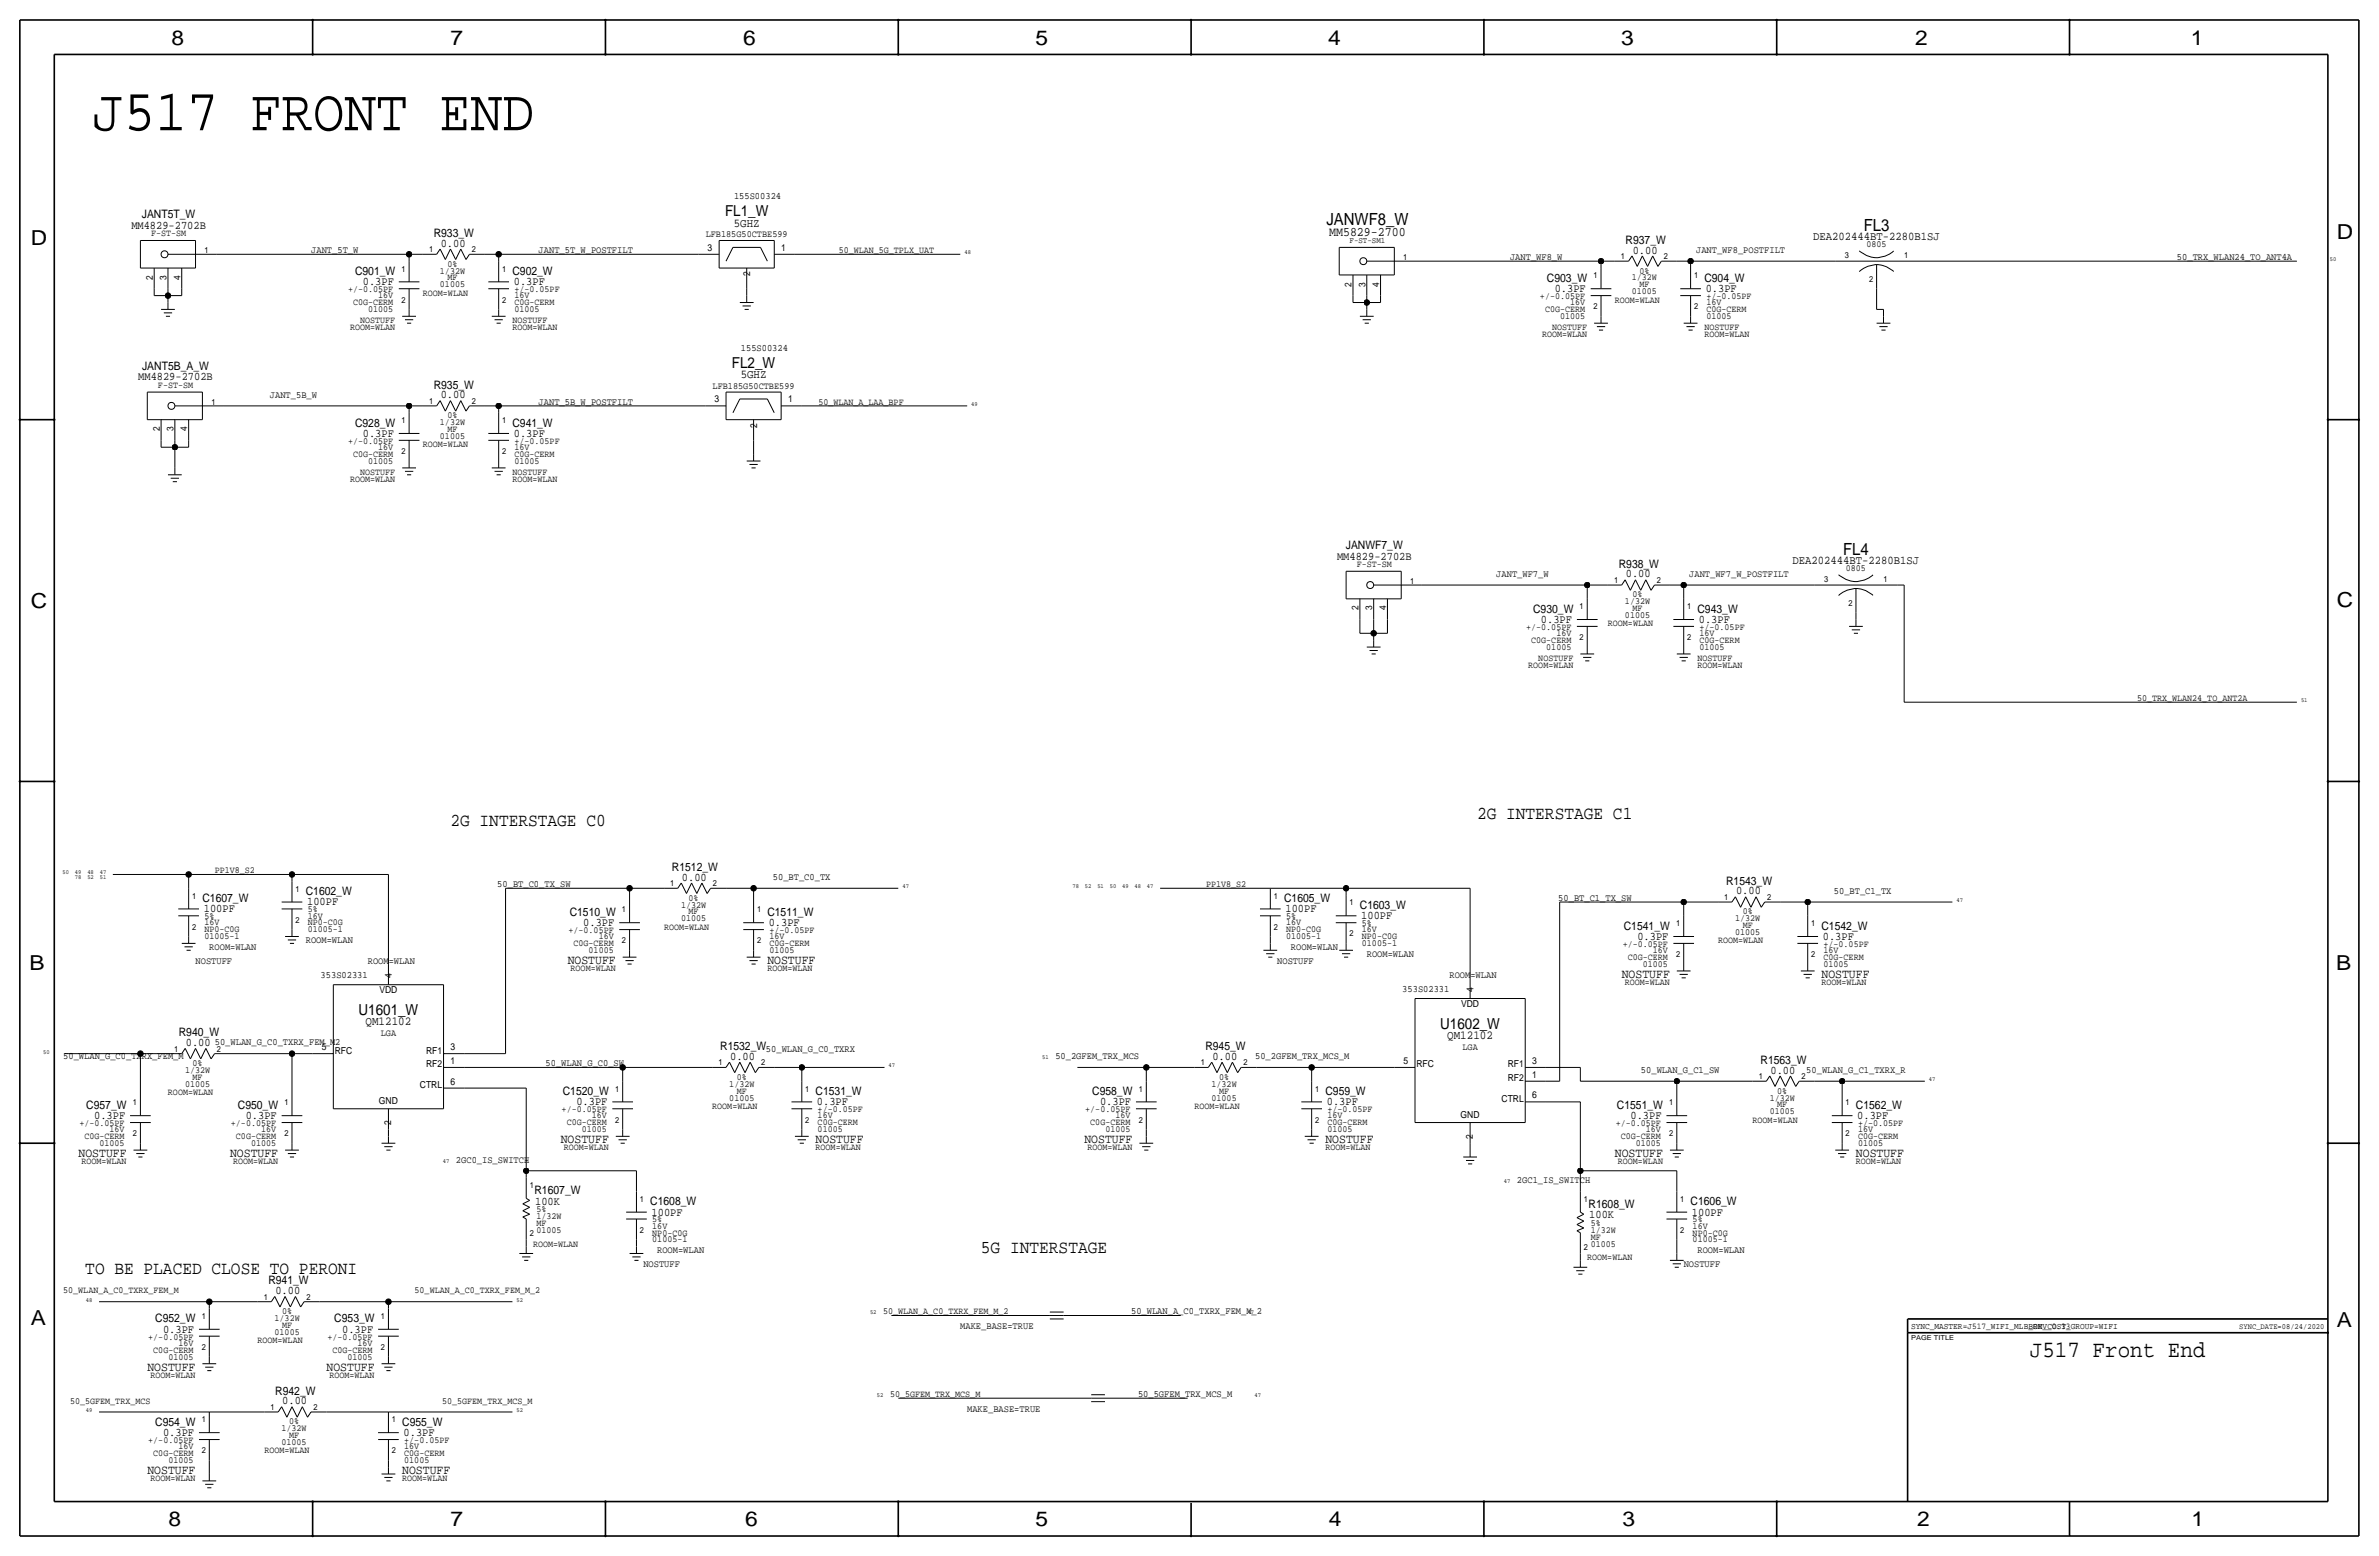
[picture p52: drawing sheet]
<svg xmlns="http://www.w3.org/2000/svg" width="877mm" height="574mm" viewBox="0 0 877 574" stroke-linecap="round" stroke-linejoin="round" font-family="sans-serif">
<defs><g id="words">
<text font-size="21.7" x="34" y="48">J517 FRONT END</text>
<text font-size="8.6" x="748.4" y="500.1">J517 Front End</text>
<g font-size="7.6">
<text x="63.2" y="16.5">8</text>
<text x="166.1" y="16.5">7</text>
<text x="274" y="16.5">6</text>
<text x="381.7" y="16.5">5</text>
<text x="489.7" y="16.5">4</text>
<text x="597.6" y="16.5">3</text>
<text x="706.1" y="16.5">2</text>
<text x="807.7" y="16.5">1</text>
<text x="861.5" y="88.1">D</text>
<text x="11.4" y="90.4">D</text>
<text x="11.4" y="224.3">C</text>
<text x="861.5" y="223.8">C</text>
<text x="10.9" y="357.6">B</text>
<text x="861.3" y="357.4">B</text>
<text x="11.4" y="488.4">A</text>
<text x="861.5" y="489.2">A</text>
<text x="62.2" y="562.6">8</text>
<text x="166.1" y="562.6">7</text>
<text x="274.8" y="562.6">6</text>
<text x="381.7" y="562.6">5</text>
<text x="489.9" y="562.6">4</text>
<text x="598.1" y="562.6">3</text>
<text x="706.8" y="562.6">2</text>
<text x="807.9" y="562.6">1</text>
</g>
<g font-size="6.7">
<text x="166.1" y="304.5">2G INTERSTAGE C0</text>
<text x="544.5" y="302">2G INTERSTAGE C1</text>
<text x="361.6" y="462">5G INTERSTAGE</text>
<text x="31.4" y="469.6">TO BE PLACED CLOSE TO PERONI</text>
</g>
<g font-size="6.2">
<text x="489" y="83.1">JANWF8_W</text>
<text x="687.1" y="85.1">FL3</text>
<text x="679.5" y="204.5">FL4</text>
</g>
<g font-size="5.6">
<text x="267.3" y="79.8">FL1_W</text>
<text x="269.8" y="135.6">FL2_W</text>
<text x="132.2" y="374.1">U1601_W</text>
<text x="531" y="379.2">U1602_W</text>
</g>
<text font-size="4.8" x="490" y="86.9">MM5829-2700</text>
<g font-size="4.7">
<text x="209.3" y="355.3">NOSTUFF</text>
<text x="282.9" y="355.3">NOSTUFF</text>
<text x="597.9" y="360.4">NOSTUFF</text>
<text x="671.5" y="360.4">NOSTUFF</text>
<text x="206.7" y="421.4">NOSTUFF</text>
<text x="300.7" y="421.4">NOSTUFF</text>
<text x="399.8" y="421.4">NOSTUFF</text>
<text x="488.6" y="421.4">NOSTUFF</text>
<text x="28.9" y="426.5">NOSTUFF</text>
<text x="84.8" y="426.5">NOSTUFF</text>
<text x="595.4" y="426.5">NOSTUFF</text>
<text x="684.2" y="426.5">NOSTUFF</text>
<text x="54.3" y="505.2">NOSTUFF</text>
<text x="120.4" y="505.2">NOSTUFF</text>
<text x="54.3" y="543.3">NOSTUFF</text>
<text x="148.3" y="543.3">NOSTUFF</text>
</g>
<g font-size="4.5">
<text x="134.8" y="378">QM12102</text>
<text x="533.5" y="383">QM12102</text>
</g>
<g font-size="4.4">
<text x="270.5" y="83.6">5GHZ</text>
<text x="668.5" y="88.6">DEA202444BT-2280B1SJ</text>
<text x="273.1" y="139.4">5GHZ</text>
<text x="660.9" y="208">DEA202444BT-2280B1SJ</text>
</g>
<g font-size="4.3">
<text x="52.3" y="80.5">JANT5T_W</text>
<text x="48.4" y="84.3">MM4829-2702B</text>
<text x="159.9" y="87.4">R933_W</text>
<text x="599.3" y="89.9">R937_W</text>
<text x="162.5" y="90.9">0.00</text>
<text x="601.9" y="93.5">0.00</text>
<text x="130.9" y="101.3">C901_W</text>
<text x="188.9" y="101.3">C902_W</text>
<text x="133.8" y="105.2">0.3PF</text>
<text x="189.4" y="105.2">0.3PF</text>
<text x="570.3" y="103.9">C903_W</text>
<text x="573.2" y="107.7">0.3PF</text>
<text x="628.3" y="103.9">C904_W</text>
<text x="628.9" y="107.7">0.3PF</text>
<text x="52.4" y="136.4">JANT5B_A_W</text>
<text x="51" y="140.2">MM4829-2702B</text>
<text x="159.9" y="143.3">R935_W</text>
<text x="162.5" y="146.8">0.00</text>
<text x="130.9" y="157.2">C928_W</text>
<text x="133.8" y="161">0.3PF</text>
<text x="188.9" y="157.2">C941_W</text>
<text x="189.4" y="161">0.3PF</text>
<text x="496.2" y="202.4">JANWF7_W</text>
<text x="492.9" y="206.2">MM4829-2702B</text>
<text x="596.8" y="209.3">R938_W</text>
<text x="599.4" y="212.9">0.00</text>
<text x="565.2" y="225.8">C930_W</text>
<text x="625.8" y="225.8">C943_W</text>
<text x="568.1" y="229.6">0.3PF</text>
<text x="626.3" y="229.6">0.3PF</text>
<text x="247.7" y="321.1">R1512_W</text>
<text x="112.7" y="329.9">C1602_W</text>
<text x="251.4" y="324.6">0.00</text>
<text x="636.4" y="326.1">R1543_W</text>
<text x="640" y="329.7">0.00</text>
<text x="74.6" y="332.5">C1607_W</text>
<text x="113.2" y="333.8">100PF</text>
<text x="473.4" y="332.5">C1605_W</text>
<text x="501.3" y="335">C1603_W</text>
<text x="75.1" y="336.3">100PF</text>
<text x="210" y="337.6">C1510_W</text>
<text x="215.1" y="341.4">0.3PF</text>
<text x="282.9" y="337.6">C1511_W</text>
<text x="283.4" y="341.4">0.3PF</text>
<text x="473.9" y="336.3">100PF</text>
<text x="501.9" y="338.8">100PF</text>
<text x="598.7" y="342.6">C1541_W</text>
<text x="603.7" y="346.5">0.3PF</text>
<text x="671.5" y="342.6">C1542_W</text>
<text x="672" y="346.5">0.3PF</text>
<text x="65.9" y="382">R940_W</text>
<text x="68.5" y="385.6">0.00</text>
<text x="265.5" y="387.1">R1532_W</text>
<text x="444.4" y="387.1">R945_W</text>
<text x="269.2" y="390.7">0.00</text>
<text x="447" y="390.7">0.00</text>
<text x="649.1" y="392.2">R1563_W</text>
<text x="652.7" y="395.7">0.00</text>
<text x="207.5" y="403.6">C1520_W</text>
<text x="212.5" y="407.4">0.3PF</text>
<text x="300.7" y="403.6">C1531_W</text>
<text x="301.2" y="407.4">0.3PF</text>
<text x="402.7" y="403.6">C958_W</text>
<text x="405.6" y="407.4">0.3PF</text>
<text x="488.6" y="403.6">C959_W</text>
<text x="489.2" y="407.4">0.3PF</text>
<text x="31.8" y="408.7">C957_W</text>
<text x="34.7" y="412.5">0.3PF</text>
<text x="87.7" y="408.7">C950_W</text>
<text x="90.6" y="412.5">0.3PF</text>
<text x="596.1" y="408.7">C1551_W</text>
<text x="601.1" y="412.5">0.3PF</text>
<text x="684.2" y="408.7">C1562_W</text>
<text x="684.7" y="412.5">0.3PF</text>
<text x="197.1" y="440.2">R1607_W</text>
<text x="197.3" y="444">100K</text>
<text x="239.7" y="444.2">C1608_W</text>
<text x="240.2" y="448.1">100PF</text>
<text x="585.7" y="445.3">R1608_W</text>
<text x="585.9" y="449.1">100K</text>
<text x="623.3" y="444.2">C1606_W</text>
<text x="623.8" y="448.1">100PF</text>
<text x="98.9" y="473.5">R941_W</text>
<text x="101.5" y="477">0.00</text>
<text x="57.2" y="487.4">C952_W</text>
<text x="60.1" y="491.2">0.3PF</text>
<text x="123.3" y="487.4">C953_W</text>
<text x="126.2" y="491.2">0.3PF</text>
<text x="101.5" y="514.1">R942_W</text>
<text x="104.1" y="517.7">0.00</text>
<text x="57.2" y="525.5">C954_W</text>
<text x="148.3" y="525.5">C955_W</text>
<text x="60.1" y="529.3">0.3PF</text>
<text x="148.8" y="529.3">0.3PF</text>
</g>
<g font-size="3.6">
<text x="270.6" y="73.4">155S00324</text>
<text x="114.8" y="93.2">JANT_5T_W</text>
<text x="198.6" y="93.2">JANT_5T_W_POSTFILT</text>
<text x="556.7" y="95.8">JANT_WF8_W</text>
<text x="625.3" y="93.2">JANT_WF8_POSTFILT</text>
<text x="802.6" y="95.8">50_TRX_WLAN24_TO_ANT4A</text>
<text x="273.1" y="129.3">155S00324</text>
<text x="99.5" y="146.6">JANT_5B_W</text>
<text x="198.6" y="149.1">JANT_5B_W_POSTFILT</text>
<text x="551.6" y="212.6">JANT_WF7_W</text>
<text x="622.8" y="212.6">JANT_WF7_W_POSTFILT</text>
<text x="183.3" y="326.9">50_BT_C0_TX_SW</text>
<text x="284.9" y="324.4">50_BT_C0_TX</text>
<text x="676.1" y="329.4">50_BT_C1_TX</text>
<text x="574.5" y="332">50_BT_C1_TX_SW</text>
<text x="112.7" y="347.7">ROOM=WLAN</text>
<text x="77.2" y="350.3">ROOM=WLAN</text>
<text x="475.9" y="350.3">ROOM=WLAN</text>
<text x="503.9" y="352.8">ROOM=WLAN</text>
<text x="72.1" y="355.3">NOSTUFF</text>
<text x="135.6" y="355.3">ROOM=WLAN</text>
<text x="470.9" y="355.3">NOSTUFF</text>
<text x="118.2" y="360.4">353S02331</text>
<text x="517" y="365.5">353S02331</text>
<text x="534.4" y="360.4">ROOM=WLAN</text>
<text x="79.2" y="385.3">50_WLAN_G_C0_TXRX_FEM_M2</text>
<text x="282.4" y="387.9">50_WLAN_G_C0_TXRX</text>
<text x="23.3" y="390.4">50_WLAN_G_C0_TXRX_FEM_M</text>
<text x="201.1" y="392.9">50_WLAN_G_C0_SW</text>
<text x="389.1" y="390.4">50_2GFEM_TRX_MCS</text>
<text x="462.7" y="390.4">50_2GFEM_TRX_MCS_M</text>
<text x="605" y="395.5">50_WLAN_G_C1_SW</text>
<text x="665.9" y="395.5">50_WLAN_G_C1_TXRX_R</text>
<text x="168.1" y="428.5">2GC0_IS_SWITCH</text>
<text x="559.3" y="436.1">2GC1_IS_SWITCH</text>
<text x="237.2" y="467.1">NOSTUFF</text>
<text x="242.3" y="462">ROOM=WLAN</text>
<text x="620.7" y="467.1">NOSTUFF</text>
<text x="625.8" y="462">ROOM=WLAN</text>
<text x="417" y="484.4">50_WLAN_A_C0_TXRX_FEM_M_2</text>
<text x="354" y="490">MAKE_BASE=TRUE</text>
<text x="419.6" y="514.9">50_5GFEM_TRX_MCS_M</text>
<text x="356.6" y="520.4">MAKE_BASE=TRUE</text>
</g>
<g font-size="3.5">
<text x="55.7" y="87.1">F-ST-SM</text>
<text x="260.2" y="87.4">LFB185G50CTBE599</text>
<text x="260.8" y="92.5">3</text>
<text x="288" y="92.5">1</text>
<text x="309.2" y="93.2">50_WLAN_5G_TPLX_UAT</text>
<text x="688.1" y="91.2">0805</text>
<text x="162.2" y="100.8">1/32W</text>
<text x="165" y="98.3">0%</text>
<text x="276.6" y="101.8" transform="rotate(-90 276.6 101.8)">2</text>
<text x="604.4" y="100.8">0%</text>
<text x="56.3" y="103.1" transform="rotate(-90 56.3 103.1)">2</text>
<text x="61.4" y="103.1" transform="rotate(-90 61.4 103.1)">3</text>
<text x="66.5" y="103.1" transform="rotate(-90 66.5 103.1)">4</text>
<text x="128.3" y="107.7">+/-0.05PF</text>
<text x="162.2" y="105.9">01005</text>
<text x="165" y="103.4">MF</text>
<text x="189.7" y="107.7">+/-0.05PF</text>
<text x="498.3" y="105.6" transform="rotate(-90 498.3 105.6)">2</text>
<text x="503.4" y="105.6" transform="rotate(-90 503.4 105.6)">3</text>
<text x="508.5" y="105.6" transform="rotate(-90 508.5 105.6)">4</text>
<text x="601.6" y="103.4">1/32W</text>
<text x="604.4" y="105.9">MF</text>
<text x="130.2" y="112.5">C0G-CERM</text>
<text x="139.4" y="110">16V</text>
<text x="155.9" y="109">ROOM=WLAN</text>
<text x="189.7" y="110">16V</text>
<text x="189.7" y="112.5">C0G-CERM</text>
<text x="567.7" y="110.2">+/-0.05PF</text>
<text x="578.9" y="112.5">16V</text>
<text x="595.3" y="111.5">ROOM=WLAN</text>
<text x="601.6" y="108.5">01005</text>
<text x="629.1" y="110.2">+/-0.05PF</text>
<text x="629.1" y="112.5">16V</text>
<text x="132.8" y="119.1">NOSTUFF</text>
<text x="135.7" y="115.1">01005</text>
<text x="188.9" y="119.1">NOSTUFF</text>
<text x="189.7" y="115.1">01005</text>
<text x="569.6" y="115.1">C0G-CERM</text>
<text x="575.2" y="117.6">01005</text>
<text x="629.1" y="115.1">C0G-CERM</text>
<text x="629.1" y="117.6">01005</text>
<text x="129.1" y="121.7">ROOM=WLAN</text>
<text x="188.9" y="121.7">ROOM=WLAN</text>
<text x="568.5" y="124.2">ROOM=WLAN</text>
<text x="572.2" y="121.7">NOSTUFF</text>
<text x="628.3" y="121.7">NOSTUFF</text>
<text x="628.3" y="124.2">ROOM=WLAN</text>
<text x="58.2" y="143">F-ST-SM</text>
<text x="262.7" y="143.3">LFB185G50CTBE599</text>
<text x="263.4" y="148.3">3</text>
<text x="290.5" y="148.3">1</text>
<text x="301.7" y="149.1">50_WLAN_A_LAA_BPF</text>
<text x="165" y="154.2">0%</text>
<text x="58.9" y="158.9" transform="rotate(-90 58.9 158.9)">2</text>
<text x="64" y="158.9" transform="rotate(-90 64 158.9)">3</text>
<text x="69" y="158.9" transform="rotate(-90 69 158.9)">4</text>
<text x="162.2" y="161.8">01005</text>
<text x="162.2" y="156.7">1/32W</text>
<text x="165" y="159.3">MF</text>
<text x="279.1" y="157.7" transform="rotate(-90 279.1 157.7)">2</text>
<text x="128.3" y="163.6">+/-0.05PF</text>
<text x="139.4" y="165.9">16V</text>
<text x="155.9" y="164.8">ROOM=WLAN</text>
<text x="189.7" y="165.9">16V</text>
<text x="189.7" y="163.6">+/-0.05PF</text>
<text x="130.2" y="168.4">C0G-CERM</text>
<text x="135.7" y="170.9">01005</text>
<text x="189.7" y="170.9">01005</text>
<text x="189.7" y="168.4">C0G-CERM</text>
<text x="129.1" y="177.5">ROOM=WLAN</text>
<text x="132.8" y="175">NOSTUFF</text>
<text x="188.9" y="177.5">ROOM=WLAN</text>
<text x="188.9" y="175">NOSTUFF</text>
<text x="500.2" y="209">F-ST-SM</text>
<text x="680.5" y="210.6">0805</text>
<text x="601.9" y="220.2">0%</text>
<text x="500.8" y="225" transform="rotate(-90 500.8 225)">2</text>
<text x="505.9" y="225" transform="rotate(-90 505.9 225)">3</text>
<text x="511" y="225" transform="rotate(-90 511 225)">4</text>
<text x="599.1" y="227.8">01005</text>
<text x="599.1" y="222.8">1/32W</text>
<text x="601.9" y="225.3">MF</text>
<text x="562.7" y="232.2">+/-0.05PF</text>
<text x="592.8" y="230.9">ROOM=WLAN</text>
<text x="626.6" y="232.2">+/-0.05PF</text>
<text x="564.5" y="237">C0G-CERM</text>
<text x="570.1" y="239.5">01005</text>
<text x="573.8" y="234.4">16V</text>
<text x="626.6" y="237">C0G-CERM</text>
<text x="626.6" y="234.4">16V</text>
<text x="626.6" y="239.5">01005</text>
<text x="567.1" y="243.6">NOSTUFF</text>
<text x="625.8" y="243.6">NOSTUFF</text>
<text x="563.4" y="246.1">ROOM=WLAN</text>
<text x="625.8" y="246.1">ROOM=WLAN</text>
<text x="787.9" y="258.3">50_TRX_WLAN24_TO_ANT2A</text>
<text x="79.2" y="321.8">PP1V8_S2</text>
<text x="444.7" y="326.9">PP1V8_S2</text>
<text x="251.1" y="334.5">1/32W</text>
<text x="253.9" y="332">0%</text>
<text x="75.4" y="341.1">16V</text>
<text x="75.4" y="338.8">5%</text>
<text x="113.5" y="341.1">NP0-C0G</text>
<text x="113.5" y="338.6">16V</text>
<text x="113.5" y="336.3">5%</text>
<text x="251.1" y="339.6">01005</text>
<text x="253.9" y="337.1">MF</text>
<text x="474.2" y="341.1">16V</text>
<text x="474.2" y="338.8">5%</text>
<text x="502.1" y="341.4">5%</text>
<text x="639.7" y="339.6">1/32W</text>
<text x="642.5" y="337.1">0%</text>
<text x="75.4" y="343.7">NP0-C0G</text>
<text x="75.4" y="346.2">01005-1</text>
<text x="113.5" y="343.7">01005-1</text>
<text x="209.6" y="343.9">+/-0.05PF</text>
<text x="220.7" y="346.2">16V</text>
<text x="244.8" y="342.6">ROOM=WLAN</text>
<text x="283.7" y="346.2">16V</text>
<text x="283.7" y="343.9">+/-0.05PF</text>
<text x="474.2" y="346.2">01005-1</text>
<text x="474.2" y="343.7">NP0-C0G</text>
<text x="502.1" y="346.2">NP0-C0G</text>
<text x="502.1" y="343.7">16V</text>
<text x="633.4" y="347.7">ROOM=WLAN</text>
<text x="639.7" y="344.7">01005</text>
<text x="642.5" y="342.1">MF</text>
<text x="211.5" y="348.7">C0G-CERM</text>
<text x="217" y="351.3">01005</text>
<text x="283.7" y="351.3">01005</text>
<text x="283.7" y="348.7">C0G-CERM</text>
<text x="502.1" y="348.7">01005-1</text>
<text x="598.2" y="349">+/-0.05PF</text>
<text x="600.1" y="353.8">C0G-CERM</text>
<text x="609.3" y="351.3">16V</text>
<text x="672.3" y="349">+/-0.05PF</text>
<text x="672.3" y="351.3">16V</text>
<text x="672.3" y="353.8">C0G-CERM</text>
<text x="210.4" y="357.9">ROOM=WLAN</text>
<text x="282.9" y="357.9">ROOM=WLAN</text>
<text x="605.6" y="356.4">01005</text>
<text x="672.3" y="356.4">01005</text>
<text x="144.5" y="360.4" transform="rotate(-90 144.5 360.4)">4</text>
<text x="543.3" y="365.5" transform="rotate(-90 543.3 365.5)">4</text>
<text x="599" y="363">ROOM=WLAN</text>
<text x="671.5" y="363">ROOM=WLAN</text>
<text x="139.9" y="366">VDD</text>
<text x="538.7" y="371.1">VDD</text>
<text x="140.4" y="381.8">LGA</text>
<text x="118.6" y="387.1">5</text>
<text x="123.4" y="388.4">RFC</text>
<text x="157.1" y="388.4">RF1</text>
<text x="166.1" y="387.1">3</text>
<text x="539.1" y="386.8">LGA</text>
<text x="68.2" y="395.5">1/32W</text>
<text x="71" y="392.9">0%</text>
<text x="157.1" y="393.4">RF2</text>
<text x="166.1" y="392.2">1</text>
<text x="517.4" y="392.2">5</text>
<text x="522.2" y="393.4">RFC</text>
<text x="555.8" y="393.4">RF1</text>
<text x="564.8" y="392.2">3</text>
<text x="68.2" y="400.6">01005</text>
<text x="71" y="398">MF</text>
<text x="154.8" y="401.1">CTRL</text>
<text x="166.1" y="399.8">6</text>
<text x="268.9" y="400.6">1/32W</text>
<text x="271.7" y="398">0%</text>
<text x="446.7" y="400.6">1/32W</text>
<text x="449.5" y="398">0%</text>
<text x="555.8" y="398.5">RF2</text>
<text x="564.8" y="397.3">1</text>
<text x="61.9" y="403.6">ROOM=WLAN</text>
<text x="139.7" y="406.9">GND</text>
<text x="268.9" y="405.6">01005</text>
<text x="271.7" y="403.1">MF</text>
<text x="446.7" y="405.6">01005</text>
<text x="449.5" y="403.1">MF</text>
<text x="553.6" y="406.1">CTRL</text>
<text x="564.8" y="404.9">6</text>
<text x="652.4" y="405.6">1/32W</text>
<text x="655.2" y="403.1">0%</text>
<text x="207.1" y="410">+/-0.05PF</text>
<text x="218.2" y="412.2">16V</text>
<text x="262.6" y="408.7">ROOM=WLAN</text>
<text x="301.4" y="410">+/-0.05PF</text>
<text x="301.4" y="412.2">16V</text>
<text x="400.1" y="410">+/-0.05PF</text>
<text x="411.2" y="412.2">16V</text>
<text x="440.4" y="408.7">ROOM=WLAN</text>
<text x="489.4" y="412.2">16V</text>
<text x="489.4" y="410">+/-0.05PF</text>
<text x="538.5" y="412">GND</text>
<text x="646.1" y="413.8">ROOM=WLAN</text>
<text x="652.4" y="410.7">01005</text>
<text x="655.2" y="408.2">MF</text>
<text x="29.3" y="415">+/-0.05PF</text>
<text x="31.1" y="419.9">C0G-CERM</text>
<text x="40.4" y="417.3">16V</text>
<text x="85.1" y="415">+/-0.05PF</text>
<text x="87" y="419.9">C0G-CERM</text>
<text x="96.3" y="417.3">16V</text>
<text x="144.2" y="414.7" transform="rotate(-90 144.2 414.7)">2</text>
<text x="208.9" y="414.8">C0G-CERM</text>
<text x="214.5" y="417.3">01005</text>
<text x="301.4" y="417.3">01005</text>
<text x="301.4" y="414.8">C0G-CERM</text>
<text x="402" y="414.8">C0G-CERM</text>
<text x="407.5" y="417.3">01005</text>
<text x="489.4" y="414.8">C0G-CERM</text>
<text x="489.4" y="417.3">01005</text>
<text x="543" y="419.8" transform="rotate(-90 543 419.8)">2</text>
<text x="595.7" y="415">+/-0.05PF</text>
<text x="597.5" y="419.9">C0G-CERM</text>
<text x="606.8" y="417.3">16V</text>
<text x="685" y="417.3">16V</text>
<text x="685" y="415">+/-0.05PF</text>
<text x="685" y="419.9">C0G-CERM</text>
<text x="36.7" y="422.4">01005</text>
<text x="92.5" y="422.4">01005</text>
<text x="207.8" y="423.9">ROOM=WLAN</text>
<text x="300.7" y="423.9">ROOM=WLAN</text>
<text x="400.9" y="423.9">ROOM=WLAN</text>
<text x="488.6" y="423.9">ROOM=WLAN</text>
<text x="603.1" y="422.4">01005</text>
<text x="685" y="422.4">01005</text>
<text x="30" y="429">ROOM=WLAN</text>
<text x="85.9" y="429">ROOM=WLAN</text>
<text x="596.4" y="429">ROOM=WLAN</text>
<text x="684.2" y="429">ROOM=WLAN</text>
<text x="197.8" y="446.8">5%</text>
<text x="197.8" y="449.3">1/32W</text>
<text x="197.8" y="454.4">01005</text>
<text x="197.8" y="451.9">MF</text>
<text x="240.5" y="452.9">16V</text>
<text x="240.5" y="455.4">NP0-C0G</text>
<text x="240.5" y="450.6">5%</text>
<text x="586.4" y="451.9">5%</text>
<text x="586.4" y="454.4">1/32W</text>
<text x="624" y="455.4">NP0-C0G</text>
<text x="624" y="450.6">5%</text>
<text x="624" y="452.9">16V</text>
<text x="196.5" y="459.5">ROOM=WLAN</text>
<text x="240.5" y="458">01005-1</text>
<text x="586.4" y="456.9">MF</text>
<text x="586.4" y="459.5">01005</text>
<text x="624" y="458">01005-1</text>
<text x="585.2" y="464.6">ROOM=WLAN</text>
<text x="23.3" y="476.8">50_WLAN_A_C0_TXRX_FEM_M</text>
<text x="152.9" y="476.8">50_WLAN_A_C0_TXRX_FEM_M_2</text>
<text x="104" y="484.4">0%</text>
<text x="325.6" y="484.4">50_WLAN_A_C0_TXRX_FEM_M_2</text>
<text x="101.2" y="492">01005</text>
<text x="101.2" y="486.9">1/32W</text>
<text x="104" y="489.5">MF</text>
<text x="54.7" y="493.8">+/-0.05PF</text>
<text x="65.8" y="496.1">16V</text>
<text x="94.9" y="495">ROOM=WLAN</text>
<text x="120.7" y="493.8">+/-0.05PF</text>
<text x="131.8" y="496.1">16V</text>
<text x="56.5" y="498.6">C0G-CERM</text>
<text x="62.1" y="501.1">01005</text>
<text x="122.6" y="498.6">C0G-CERM</text>
<text x="128.1" y="501.1">01005</text>
<text x="55.4" y="507.7">ROOM=WLAN</text>
<text x="121.5" y="507.7">ROOM=WLAN</text>
<text x="328.1" y="514.9">50_5GFEM_TRX_MCS_M</text>
<text x="25.9" y="517.4">50_5GFEM_TRX_MCS</text>
<text x="163" y="517.4">50_5GFEM_TRX_MCS_M</text>
<text x="103.8" y="527.6">1/32W</text>
<text x="106.6" y="525">0%</text>
<text x="54.7" y="531.9">+/-0.05PF</text>
<text x="103.8" y="532.6">01005</text>
<text x="106.6" y="530.1">MF</text>
<text x="149" y="531.9">+/-0.05PF</text>
<text x="56.5" y="536.7">C0G-CERM</text>
<text x="62.1" y="539.2">01005</text>
<text x="65.8" y="534.2">16V</text>
<text x="97.5" y="535.7">ROOM=WLAN</text>
<text x="149" y="534.2">16V</text>
<text x="149" y="539.2">01005</text>
<text x="149" y="536.7">C0G-CERM</text>
<text x="55.4" y="545.8">ROOM=WLAN</text>
<text x="148.3" y="545.8">ROOM=WLAN</text>
</g>
<g font-size="3.2">
<text x="704.5" y="490">SYNC_MASTER=J517_WIFI_MLB_REV_0.33</text>
<text x="747.9" y="490">BOM_COST_GROUP=WIFI</text>
</g>
<g font-size="3.1">
<text x="497.5" y="89.7">F-ST-SM1</text>
<text x="75.4" y="93.2">1</text>
<text x="158.2" y="93">1</text>
<text x="173.9" y="93">2</text>
<text x="517.3" y="95.8">1</text>
<text x="597.6" y="95.5">1</text>
<text x="613.4" y="95.5">2</text>
<text x="680.2" y="95">3</text>
<text x="702" y="95">1</text>
<text x="148" y="100.1">1</text>
<text x="185.1" y="100.1">1</text>
<text x="587.4" y="102.6">1</text>
<text x="624.5" y="102.6">1</text>
<text x="689" y="103.9">2</text>
<text x="148" y="111.5">2</text>
<text x="185.1" y="111.5">2</text>
<text x="587.4" y="114">2</text>
<text x="624.5" y="114">2</text>
<text x="77.9" y="149.1">1</text>
<text x="158.2" y="148.8">1</text>
<text x="173.9" y="148.8">2</text>
<text x="148" y="156">1</text>
<text x="185.1" y="156">1</text>
<text x="148" y="167.4">2</text>
<text x="185.1" y="167.4">2</text>
<text x="519.9" y="215.1">1</text>
<text x="595.1" y="214.9">1</text>
<text x="610.8" y="214.9">2</text>
<text x="672.5" y="214.4">3</text>
<text x="694.4" y="214.4">1</text>
<text x="582.4" y="224.5">1</text>
<text x="622" y="224.5">1</text>
<text x="681.4" y="223.3">2</text>
<text x="582.4" y="236">2</text>
<text x="622" y="236">2</text>
<text x="108.9" y="328.7">1</text>
<text x="247.1" y="326.6">1</text>
<text x="262.8" y="326.6">2</text>
<text x="70.8" y="331.2">1</text>
<text x="469.6" y="331.2">1</text>
<text x="497.5" y="333.8">1</text>
<text x="635.7" y="331.7">1</text>
<text x="651.5" y="331.7">2</text>
<text x="108.9" y="340.1">2</text>
<text x="229.3" y="336.3">1</text>
<text x="279.1" y="336.3">1</text>
<text x="617.9" y="341.4">1</text>
<text x="667.7" y="341.4">1</text>
<text x="70.8" y="342.6">2</text>
<text x="229.3" y="347.7">2</text>
<text x="279.1" y="347.7">2</text>
<text x="469.6" y="342.6">2</text>
<text x="497.5" y="345.2">2</text>
<text x="617.9" y="352.8">2</text>
<text x="667.7" y="352.8">2</text>
<text x="64.2" y="387.6">1</text>
<text x="80" y="387.6">2</text>
<text x="264.9" y="392.7">1</text>
<text x="280.6" y="392.7">2</text>
<text x="442.7" y="392.7">1</text>
<text x="458.4" y="392.7">2</text>
<text x="648.4" y="397.8">1</text>
<text x="664.2" y="397.8">2</text>
<text x="49" y="407.4">1</text>
<text x="104.8" y="407.4">1</text>
<text x="226.8" y="402.3">1</text>
<text x="296.9" y="402.3">1</text>
<text x="419.8" y="402.3">1</text>
<text x="484.8" y="402.3">1</text>
<text x="615.4" y="407.4">1</text>
<text x="680.4" y="407.4">1</text>
<text x="226.8" y="413.8">2</text>
<text x="296.9" y="413.8">2</text>
<text x="419.8" y="413.8">2</text>
<text x="484.8" y="413.8">2</text>
<text x="49" y="418.8">2</text>
<text x="104.8" y="418.8">2</text>
<text x="615.4" y="418.8">2</text>
<text x="680.4" y="418.8">2</text>
<text x="195.3" y="437.9">1</text>
<text x="235.9" y="443">1</text>
<text x="583.9" y="443">1</text>
<text x="619.5" y="443">1</text>
<text x="195.3" y="455.7">2</text>
<text x="235.9" y="454.4">2</text>
<text x="619.5" y="454.4">2</text>
<text x="583.9" y="460.8">2</text>
<text x="97.2" y="479">1</text>
<text x="113" y="479">2</text>
<text x="74.4" y="486.2">1</text>
<text x="140.4" y="486.2">1</text>
<text x="74.4" y="497.6">2</text>
<text x="140.4" y="497.6">2</text>
<text x="99.8" y="519.7">1</text>
<text x="115.5" y="519.7">2</text>
<text x="74.4" y="524.3">1</text>
<text x="144.5" y="524.3">1</text>
<text x="74.4" y="535.7">2</text>
<text x="144.5" y="535.7">2</text>
</g>
<text font-size="2.9" x="825.6" y="490">SYNC_DATE=08/24/2020</text>
<text font-size="2.5" x="704.5" y="493.8">PAGE TITLE</text>
<g font-size="2.3">
<text x="355.5" y="93.7">48</text>
<text x="859" y="96.3">50</text>
<text x="358.1" y="149.6">49</text>
<text x="848.3" y="258.8">51</text>
<text x="23.1" y="322.3">50</text>
<text x="27.6" y="322.3">49</text>
<text x="32.2" y="322.3">48</text>
<text x="36.8" y="322.3">47</text>
<text x="27.6" y="324.2">78</text>
<text x="32.2" y="324.2">52</text>
<text x="36.8" y="324.2">51</text>
<text x="332.7" y="327.4">47</text>
<text x="395.4" y="327.4">78</text>
<text x="400" y="327.4">52</text>
<text x="404.6" y="327.4">51</text>
<text x="409.1" y="327.4">50</text>
<text x="413.7" y="327.4">49</text>
<text x="418.3" y="327.4">48</text>
<text x="422.9" y="327.4">47</text>
<text x="721.3" y="332.5">47</text>
<text x="16" y="388.4">50</text>
<text x="327.6" y="393.4">47</text>
<text x="384.3" y="390.4">51</text>
<text x="711.1" y="398.5">47</text>
<text x="163.3" y="428.5">47</text>
<text x="554.4" y="436.1">47</text>
<text x="31.7" y="479.8">48</text>
<text x="190.4" y="479.8">52</text>
<text x="320.8" y="484.4">52</text>
<text x="460" y="484.4">47</text>
<text x="323.3" y="514.9">52</text>
<text x="462.5" y="514.9">47</text>
<text x="31.7" y="520.4">49</text>
<text x="190.4" y="520.4">52</text>
</g>
</g></defs>
<g fill="none" stroke="#000" stroke-width=".37">
<path d="M51.8 98.8h20.3zM51.8 88.6h20.3zM51.8 88.6v10.2zM56.8 98.8v7.6zM61.9 98.8v7.6zM61.9 93.7h17.8zM67 98.8v7.6zM72.1 88.6v10.2zM79.7 93.7h71.1zM150.8 93.7v2.6zM150.8 93.7h5.1zM150.8 96.3v7.6z"/>
<path d="M155.9 93.7h5.1zM162.3 91.8l-1.3 1.9zM162.3 91.8l1.9 3.9zM166.1 91.8l-1.9 3.9zM166.1 91.8l1.9 3.9zM169.9 91.8l1.9 3.9zM169.9 91.8l-1.9 3.9zM173.1 93.7h5.7zM173.1 93.7l-1.3 2zM178.8 93.7h5zM183.8 93.7v2.6zM183.8 93.7h73.7z"/>
<path d="M183.8 96.3v7.6zM257.5 93.7h7.6zM265.1 88.6h20.3zM265.1 98.8h20.3zM265.1 88.6v10.2zM270.2 91.2h10.2zM270.2 91.2l-2.5 5.1zM275.3 98.8v7.6zM280.4 91.2l2.5 5.1zM285.4 93.7h7.7zM285.4 88.6v10.2zM293.1 93.7h60.9z"/>
<path d="M493.7 91.2h20.3zM493.7 91.2v10.1zM503.9 96.3h17.8zM514 91.2v10.1zM521.7 96.3h68.5zM590.2 96.3v2.5zM590.2 96.3h5.1zM590.2 98.8v7.6zM595.3 96.3h5.1zM601.7 94.3l-1.3 2zM601.7 94.3l1.9 3.9zM605.5 94.3l-1.9 3.9z"/>
<path d="M605.5 94.3l1.9 3.9zM609.3 94.3l1.9 3.9zM609.3 94.3l-1.9 3.9zM612.5 96.3h5.7zM612.5 96.3l-1.3 1.9zM618.2 96.3h5.1zM623.3 96.3h53.3zM623.3 96.3v2.5zM623.3 98.8v7.6zM676.6 96.3h30.5zM685.4 92.5a9.3 9.3 0 0 0 12.7 0M691.8 97.5v8.9z"/>
<path d="M707.1 96.3h139.7zM56.8 109h5.1zM56.8 106.4v2.6zM59.4 114h5.1zM60.4 115.3h3zM61.2 116.6h1.5zM61.9 109h5.1zM61.9 109v2.5zM61.9 106.4v2.6zM61.9 111.5v2.5zM67 106.4v2.6zM147 103.9h7.6z"/>
<path d="M147 106.4h7.6zM148.3 116.6h5.1zM149.3 117.9h3zM150.1 119.1h1.5zM150.8 106.4v7.6zM150.8 114v2.6zM180 103.9h7.7zM180 106.4h7.7zM181.3 116.6h5.1zM182.3 117.9h3.1zM183.1 119.1h1.5zM183.8 114v2.6z"/>
<path d="M183.8 106.4v7.6zM272.7 111.5h5.1zM273.8 112.8h3zM274.5 114h1.5zM275.3 106.4v2.6zM275.3 109v2.5zM493.7 101.3h20.3zM498.8 111.5h5.1zM498.8 109v2.5zM498.8 101.3v7.7zM501.3 116.6h5.1zM502.4 117.9h3z"/>
<path d="M503.1 119.1h1.5zM503.9 111.5h5.1zM503.9 109v2.5zM503.9 111.5v2.5zM503.9 114v2.6zM503.9 101.3v7.7zM509 109v2.5zM509 101.3v7.7zM586.4 106.4h7.7zM586.4 109h7.7zM587.7 119.1h5.1zM590.2 116.6v2.5z"/>
<path d="M590.2 109v7.6zM619.5 106.4h7.6zM619.5 109h7.6zM620.7 119.1h5.1zM623.3 116.6v2.5zM623.3 109v7.6zM691.8 114h2.6zM691.8 106.4v7.6zM691.8 119.1h5.1zM694.4 114v2.6zM694.4 116.6v2.5zM698.1 100.1a9.1 9.1 0 0 0-12.7 0"/>
<path d="M588.7 120.4h3.1zM589.5 121.7h1.5zM621.7 120.4h3.1zM622.5 121.7h1.5zM692.9 120.4h3zM693.6 121.7h1.5zM54.3 154.7h20.3zM54.3 144.5h20.3zM54.3 144.5v10.2zM59.4 154.7v7.6zM64.5 154.7v7.6zM64.5 149.6h17.7z"/>
<path d="M69.5 154.7v7.6zM74.6 144.5v10.2zM82.2 149.6h68.6zM147 159.8h7.6zM150.8 149.6v2.5zM150.8 149.6h5.1zM150.8 152.1v7.7zM155.9 149.6h5.1zM162.3 147.7l-1.3 1.9zM162.3 147.7l1.9 3.8zM166.1 147.7l-1.9 3.8zM166.1 147.7l1.9 3.8z"/>
<path d="M169.9 147.7l1.9 3.8zM169.9 147.7l-1.9 3.8zM173.1 149.6h5.7zM173.1 149.6l-1.3 1.9zM178.8 149.6h5zM180 159.8h7.7zM183.8 149.6h76.2zM183.8 149.6v2.5zM183.8 152.1v7.7zM260 149.6h7.7zM267.7 144.5h20.3zM267.7 154.7h20.3z"/>
<path d="M267.7 144.5v10.2zM272.7 147.1h10.2zM272.7 147.1l-2.5 5zM277.8 154.7v7.6zM282.9 147.1l2.5 5zM288 149.6h7.6zM288 144.5v10.2zM295.6 149.6h61zM59.4 162.3v2.5zM59.4 164.8h5.1zM61.9 175h5.1zM62.9 176.3h3.1z"/>
<path d="M63.7 177.5h1.5zM64.5 162.3v2.5zM64.5 164.8h5zM64.5 164.8v7.7zM64.5 172.5v2.5zM69.5 162.3v2.5zM147 162.3h7.6zM148.3 172.5h5.1zM149.3 173.7h3zM150.1 175h1.5zM150.8 169.9v2.6zM150.8 162.3v7.6z"/>
<path d="M180 162.3h7.7zM181.3 172.5h5.1zM182.3 173.7h3.1zM183.1 175h1.5zM183.8 169.9v2.6zM183.8 162.3v7.6zM275.3 169.9h5.1zM276.3 171.2h3zM277.1 172.5h1.5zM277.8 162.3v5.1zM277.8 167.4v2.5zM496.3 210.6h20.3z"/>
<path d="M496.3 210.6v10.1zM506.4 215.6h17.8zM516.6 210.6v10.1zM524.2 215.6h61zM585.2 215.6v5.1zM585.2 215.6h7.6zM592.8 215.6h5.1zM599.1 213.7l-1.2 1.9zM599.1 213.7l2 3.9zM602.9 213.7l-1.8 3.9zM602.9 213.7l2 3.9zM606.8 213.7l1.9 3.9z"/>
<path d="M606.8 213.7l-1.9 3.9zM610 215.6h5.6zM610 215.6l-1.3 2zM615.6 215.6h5.1zM620.7 215.6v5.1zM620.7 215.6h48.3zM669 215.6h30.5zM677.8 211.8a9.3 9.3 0 0 0 12.7 .1M684.2 216.9v8.9zM690.5 219.5a9.1 9.1 0 0 0-12.7 0M699.5 215.6h2.5zM702 215.6v43.2z"/>
<path d="M496.3 220.7h20.3zM501.3 228.3v5.1zM501.3 233.4h5.1zM501.3 220.7v7.6zM503.9 238.5h5.1zM504.9 239.8h3.1zM506.4 233.4h5.1zM506.4 228.3v5.1zM506.4 233.4v2.6zM506.4 220.7v7.6zM506.4 236v2.5zM511.5 228.3v5.1z"/>
<path d="M511.5 220.7v7.6zM581.4 228.3h7.6zM581.4 230.9h7.6zM585.2 220.7v7.6zM585.2 230.9v7.6zM585.2 238.5v2.5zM616.9 228.3h7.6zM616.9 230.9h7.6zM620.7 220.7v7.6zM620.7 230.9v7.6zM620.7 238.5v2.5zM681.7 230.9h5.1z"/>
<path d="M682.7 232.2h3.1zM683.5 233.4h1.5zM684.2 225.8v2.5zM684.2 228.3v2.6zM505.7 241h1.5zM582.6 241h5.1zM583.6 242.3h3.1zM584.4 243.6h1.5zM618.2 241h5.1zM619.2 242.3h3.1zM620 243.6h1.5zM702 258.8h144.8z"/>
<path d="M41.6 322.3h27.9zM65.7 335h7.7zM65.7 337.6h7.7zM69.5 322.3h38.1zM69.5 322.3v5.1zM69.5 327.4v7.6zM69.5 337.6v7.6zM103.8 332.5h7.7zM103.8 335h7.7zM107.6 322.3h35.6zM107.6 322.3v2.6zM107.6 324.9v7.6z"/>
<path d="M107.6 335v7.6zM143.2 322.3v33zM186.4 327.4h45.7zM186.4 327.4v61zM232.1 327.4v5.1zM232.1 327.4h12.7zM232.1 332.5v7.6zM244.8 327.4h5.1zM251.2 325.5l-1.3 1.9zM251.2 325.5l1.9 3.8zM255 325.5l-1.9 3.8zM255 325.5l1.9 3.8z"/>
<path d="M258.8 325.5l1.9 3.8zM258.8 325.5l-1.9 3.8zM262 327.4h5.7zM262 327.4l-1.3 1.9zM267.7 327.4h10.1zM277.8 327.4h53.4zM277.8 327.4v5.1zM277.8 332.5v7.6zM427.7 327.4h40.6zM464.5 335h7.6zM464.5 337.6h7.6zM468.3 327.4h28z"/>
<path d="M468.3 327.4v7.6zM468.3 337.6v7.6zM492.5 337.6h7.6zM496.3 327.4v2.5zM496.3 327.4h45.7zM496.3 329.9v7.7zM542 327.4v33zM575 332.5v66zM575 332.5h45.7zM620.7 332.5h12.7zM620.7 332.5v5.1zM620.7 337.6v7.6z"/>
<path d="M633.4 332.5h5.1zM639.8 330.6l-1.3 1.9zM639.8 330.6l1.9 3.8zM643.6 330.6l-1.9 3.8zM643.6 330.6l1.9 3.8zM647.4 330.6l1.9 3.8zM647.4 330.6l-1.9 3.8zM650.6 332.5h5.7zM650.6 332.5l-1.3 1.9zM656.3 332.5h10.1zM666.4 332.5h53.4zM666.4 332.5v5.1z"/>
<path d="M666.4 337.6v7.6zM67 347.7h5.1zM68 349h3.1zM68.8 350.3h1.5zM69.5 345.2v2.5zM105.1 345.2h5.1zM106.1 346.5h3.1zM106.9 347.7h1.5zM107.6 342.6v2.6zM143.2 355.3v7.7zM228.3 340.1h7.6zM228.3 342.6h7.6z"/>
<path d="M229.6 352.8h5zM230.6 354.1h3zM231.3 355.3h1.6zM232.1 342.6v7.7zM232.1 350.3v2.5zM274 340.1h7.6zM274 342.6h7.6zM275.3 352.8h5.1zM276.3 354.1h3zM277.1 355.3h1.5zM277.8 342.6v7.7zM277.8 350.3v2.5z"/>
<path d="M465.8 350.3h5.1zM466.8 351.5h3.1zM467.6 352.8h1.5zM468.3 345.2v2.5zM468.3 347.7v2.6zM492.5 340.1h7.6zM493.7 350.3h5.1zM494.7 351.5h3.1zM495.5 352.8h1.5zM496.3 340.1v7.6zM496.3 347.7v2.6zM616.9 345.2h7.6z"/>
<path d="M616.9 347.7h7.6zM618.2 357.9h5.1zM619.2 359.2h3.1zM620.7 347.7v7.6zM620.7 355.3v2.6zM662.6 345.2h7.7zM662.6 347.7h7.7zM663.9 357.9h5.1zM664.9 359.2h3.1zM666.4 355.3v2.6zM666.4 347.7v7.6zM122.9 363h40.6z"/>
<path d="M122.9 363v45.7zM163.5 363v45.7zM521.7 368h40.6zM521.7 368v45.8zM542 360.4v7.6zM562.3 368v45.8zM620 360.4h1.5zM665.7 360.4h1.5zM23.8 388.4h28zM51.8 388.4h10.1zM51.8 388.4v15.2zM61.9 388.4h5.1z"/>
<path d="M68.3 386.4l-1.3 2zM68.3 386.4l1.9 3.9zM72.1 386.4l-1.9 3.9zM72.1 386.4l1.9 3.9zM75.9 386.4l1.9 3.9zM75.9 386.4l-1.9 3.9zM79.1 388.4h5.7zM79.1 388.4l-1.3 1.9zM84.8 388.4h22.8zM107.6 388.4h7.7zM107.6 388.4v15.2zM115.3 388.4h7.6z"/>
<path d="M163.5 388.4h7.6zM163.5 393.4h7.6zM171.1 388.4h15.3zM171.1 393.4h58.5zM229.6 393.4v5.1zM229.6 393.4h33zM229.6 398.5v7.6zM262.6 393.4h5.1zM268.9 391.5l-1.2 1.9zM268.9 391.5l2 3.9zM272.7 391.5l-1.8 3.9zM272.7 391.5l2 3.9z"/>
<path d="M276.6 391.5l1.9 3.9zM276.6 391.5l-1.9 3.9zM279.8 393.4h5.6zM279.8 393.4l-1.3 2zM285.4 393.4h10.2zM295.6 393.4v5.1zM295.6 393.4h30.5zM295.6 398.5v7.6zM397.2 393.4h25.4zM422.6 393.4h17.8zM422.6 393.4v5.1zM422.6 398.5v7.6z"/>
<path d="M440.4 393.4h5.1zM446.7 391.5l-1.2 1.9zM446.7 391.5l2 3.9zM450.5 391.5l-1.8 3.9zM450.5 391.5l2 3.9zM454.4 391.5l1.9 3.9zM454.4 391.5l-1.9 3.9zM457.6 393.4h5.6zM457.6 393.4l-1.3 2zM463.2 393.4h20.4zM483.6 393.4v5.1zM483.6 393.4h30.4z"/>
<path d="M483.6 398.5v7.6zM514 393.4h7.7zM562.3 393.4h7.6zM562.3 398.5h7.6zM569.9 393.4h12.7zM569.9 398.5h5.1zM582.6 393.4v5.1zM582.6 398.5h35.6zM618.2 398.5h27.9zM618.2 398.5v5.1zM646.1 398.5h5.1zM652.5 396.6l-1.3 1.9z"/>
<path d="M652.5 396.6l1.9 3.9zM656.3 396.6l-1.9 3.9zM656.3 396.6l1.9 3.9zM660.1 396.6l1.9 3.9zM660.1 396.6l-1.9 3.9zM663.3 398.5h5.7zM663.3 398.5l-1.3 2zM669 398.5h10.1zM679.1 398.5h30.5zM679.1 398.5v5.1zM48 411.2h7.6zM48 413.8h7.6z"/>
<path d="M51.8 403.6v7.6zM51.8 413.8v7.6zM103.8 411.2h7.7zM103.8 413.8h7.7zM107.6 403.6v7.6zM107.6 413.8v7.6zM122.9 408.7h40.6zM143.2 416.3v2.5zM143.2 418.8v2.6zM143.2 408.7v7.6zM163.5 401.1h7.6zM171.1 401.1h22.9z"/>
<path d="M194 401.1v30.4zM225.8 406.1h7.6zM225.8 408.7h7.6zM227 418.8h5.1zM229.6 416.3v2.5zM229.6 408.7v7.6zM291.8 406.1h7.6zM291.8 408.7h7.6zM293.1 418.8h5zM295.6 408.7v7.6zM295.6 416.3v2.5zM418.8 406.1h7.6z"/>
<path d="M418.8 408.7h7.6zM422.6 416.3v2.5zM422.6 418.8v2.6zM422.6 408.7v7.6zM479.8 406.1h7.6zM479.8 408.7h7.6zM481 418.8h5.1zM483.6 416.3v2.5zM483.6 408.7v7.6zM521.7 413.8h40.6zM542 413.8v7.6zM562.3 406.1h7.6z"/>
<path d="M569.9 406.1h12.7zM582.6 406.1v25.4zM614.4 411.2h7.6zM614.4 413.8h7.6zM618.2 403.6v7.6zM618.2 413.8v7.6zM675.3 411.2h7.7zM675.3 413.8h7.7zM679.1 403.6v7.6zM679.1 413.8v7.6zM49.2 423.9h5.1zM50.2 425.2h3.1z"/>
<path d="M51 426.5h1.5zM51.8 421.4v2.5zM105.1 423.9h5.1zM106.1 425.2h3.1zM106.9 426.5h1.5zM107.6 421.4v2.5zM140.7 421.4h5zM141.7 422.7h3zM142.4 423.9h1.6zM194 431.5h40.6zM194 431.5v2.6zM194 434.1v7.6z"/>
<path d="M228 420.1h3.1zM228.8 421.4h1.5zM234.6 431.5v7.7zM234.6 439.2v7.6zM294.1 420.1h3zM294.8 421.4h1.6zM420.1 421.4h5zM421.1 422.7h3zM421.8 423.9h1.6zM482 420.1h3.1zM482.8 421.4h1.5zM539.4 426.5h5.1z"/>
<path d="M540.5 427.7h3zM541.2 429h1.5zM542 421.4v2.5zM542 423.9v2.6zM582.6 431.5h35.6zM582.6 431.5v7.7zM582.6 439.2v7.6zM615.6 423.9h5.1zM616.7 425.2h3zM617.4 426.5h1.5zM618.2 431.5v7.7zM618.2 421.4v2.5z"/>
<path d="M618.2 439.2v7.6zM676.6 423.9h5.1zM677.6 425.2h3.1zM678.4 426.5h1.5zM679.1 421.4v2.5zM192.7 448.6l1.3 .7zM192.7 448.6l2.6-1.1zM192.7 446.3l2.6 1.2zM192.7 446.3l2.6-1.3zM192.7 443.7l2.6 1.3zM192.7 443.7l2.6-1.2zM194 456.9v2.6z"/>
<path d="M194 459.5v2.5zM194 449.3v7.6zM194 441.7l1.3 .8zM230.8 446.8h7.7zM230.8 449.3h7.7zM234.6 456.9v2.6zM234.6 459.5v2.5zM234.6 449.3v7.6zM581.4 453.6l1.2 .8zM581.4 453.6l2.5-1zM581.4 451.4l2.5 1.2zM581.4 451.4l2.5-1.3z"/>
<path d="M581.4 448.8l2.5 1.3zM581.4 448.8l2.5-1.3zM582.6 454.4v7.6zM582.6 446.8l1.3 .7zM614.4 446.8h7.6zM614.4 449.3h7.6zM618.2 456.9v5.1zM618.2 449.3v7.6zM36.5 479.8h40.7zM77.2 479.8v2.5zM77.2 479.8h17.7zM94.9 479.8h5.1z"/>
<path d="M101.3 477.9l-1.3 1.9zM101.3 477.9l1.9 3.8zM105.1 477.9l-1.9 3.8zM105.1 477.9l1.9 3.8zM108.9 477.9l1.9 3.8zM108.9 477.9l-1.9 3.8zM112.1 479.8h5.7zM112.1 479.8l-1.3 1.9zM117.8 479.8h25.4zM143.2 479.8h45.7zM143.2 479.8v2.5zM191.5 462h5z"/>
<path d="M192.5 463.3h3zM193.2 464.6h1.6zM232.1 462h5.1zM233.1 463.3h3.1zM233.9 464.6h1.5zM580.1 467.1h5.1zM581.1 468.4h3.1zM581.9 469.6h1.5zM582.6 462v2.6zM582.6 464.6v2.5zM615.6 464.6h5.1zM616.7 465.8h3z"/>
<path d="M617.4 467.1h1.5zM618.2 462v2.6zM73.4 490h7.6zM73.4 492.5h7.6zM77.2 482.3v7.7zM77.2 492.5v7.6zM139.4 490h7.6zM139.4 492.5h7.6zM143.2 482.3v7.7zM143.2 492.5v7.6zM328.6 484.9h58.4zM387 486.2h5.1z"/>
<path d="M387 484.9h5.1zM387 483.6h5.1zM392.1 484.9h43.2zM74.6 502.7h5.1zM75.6 503.9h3.1zM76.4 505.2h1.5zM77.2 500.1v2.6zM103.8 518.5l-1.2 1.9zM103.8 518.5l2 3.9zM107.6 518.5l-1.8 3.9zM107.6 518.5l2 3.9zM111.5 518.5l1.9 3.9z"/>
<path d="M111.5 518.5l-1.9 3.9zM140.7 502.7h5zM141.7 503.9h3zM142.4 505.2h1.6zM143.2 500.1v2.6zM331.2 515.4h71.1zM402.3 516.6h5.1zM402.3 515.4h5.1zM402.3 514.1h5.1zM407.4 515.4h30.4zM36.5 520.4h40.7zM73.4 528.1h7.6z"/>
<path d="M73.4 530.6h7.6zM77.2 538.2v5.1zM77.2 520.4h20.3zM77.2 520.4v7.7zM77.2 530.6v7.6zM97.5 520.4h5.1zM114.7 520.4h5.6zM114.7 520.4l-1.3 2zM120.3 520.4h22.9zM139.4 528.1h7.6zM139.4 530.6h7.6zM143.2 538.2v2.6z"/>
<path d="M143.2 520.4h45.7zM143.2 520.4v7.7zM143.2 530.6v7.6zM74.6 545.8h5.1zM75.6 547.1h3.1zM76.4 548.4h1.5zM77.2 543.3v2.5zM140.7 543.3h5zM141.7 544.6h3zM142.4 545.8h1.6zM143.2 540.8v2.5z"/>
<circle cx="60.6" cy="93.7" r="1.28"/>
<circle cx="502.6" cy="96.3" r="1.28"/>
<circle cx="63.2" cy="149.6" r="1.28"/>
<circle cx="505.2" cy="215.7" r="1.28"/>
</g>
<g fill="none" stroke="#000" stroke-width=".6">
<path d="M7.3 7.4v558.8zM7.3 7.4h862.3zM115.3 7.4v12.7zM223.2 7.4v12.7zM331.2 7.4v12.7zM439.1 7.4v12.7zM547.1 7.4v12.7zM655 7.4v12.7zM763 7.4v12.7zM869.6 7.4v558.8zM20 20.1v533.4zM20 20.1h838.2z"/>
<path d="M858.2 20.1v533.4zM7.3 154.7h12.7zM858.2 154.7h11.4zM7.3 288h12.7zM858.2 288h11.4zM7.3 421.4h12.7zM858.2 421.4h11.4zM703.3 486.2v5zM703.3 486.2h154.9zM703.3 491.2h154.9zM703.3 491.2v62.3zM20 553.5h838.2z"/>
<path d="M115.3 553.5v12.7zM223.2 553.5v12.7zM331.2 553.5v12.7zM439.1 554v12.2zM547.1 553.5v12.7zM655 553.5v12.7zM763 553.5v12.7zM7.3 566.2h862.3z"/>
</g>
<g fill="#000" stroke="#000" stroke-width=".37">
<path d="M115.1 7.2h.4v.3h-.4zM115.1 19.9h.4v.3h-.4zM223 7.2h.4v.3h-.4zM223 19.9h.4v.3h-.4zM331 19.9h.4v.3h-.4zM331 7.2h.4v.3h-.4zM438.9 7.2h.4v.3h-.4zM438.9 19.9h.4v.3h-.4zM546.9 7.2h.4v.3h-.4zM546.9 19.9h.4v.3h-.4zM654.8 19.9h.4v.3h-.4zM654.8 7.2h.4v.3h-.4z"/>
<path d="M762.8 19.9h.4v.3h-.4zM762.8 7.2h.4v.3h-.4zM7.1 154.5h.4v.4h-.4zM19.8 154.5h.4v.4h-.4zM858 154.5h.4v.4h-.4zM869.5 154.5h.3v.4h-.3zM7.1 287.9h.4v.3h-.4zM19.8 287.9h.4v.3h-.4zM858 287.9h.4v.3h-.4zM869.5 287.9h.3v.3h-.3zM7.1 421.2h.4v.4h-.4zM19.8 421.2h.4v.4h-.4z"/>
<path d="M858 421.2h.4v.4h-.4zM869.5 421.2h.3v.4h-.3zM858 491.1h.4v.3h-.4zM115.1 553.3h.4v.3h-.4zM223 553.3h.4v.3h-.4zM331 553.3h.4v.3h-.4zM546.9 553.3h.4v.3h-.4zM654.8 553.3h.4v.3h-.4zM115.1 566h.4v.3h-.4zM223 566h.4v.3h-.4zM331 566h.4v.3h-.4zM438.9 566h.4v.3h-.4z"/>
<path d="M546.9 566h.4v.3h-.4zM654.8 566h.4v.3h-.4z"/>
<circle cx="150.8" cy="93.7" r="1.02"/>
<circle cx="183.8" cy="93.7" r="1.02"/>
<circle cx="590.2" cy="96.3" r="1.02"/>
<circle cx="623.3" cy="96.3" r="1.02"/>
<circle cx="61.9" cy="109" r="1.02"/>
<circle cx="503.9" cy="111.5" r="1.02"/>
<circle cx="150.8" cy="149.6" r="1.02"/>
<circle cx="183.8" cy="149.6" r="1.02"/>
<circle cx="64.5" cy="164.8" r="1.02"/>
<circle cx="585.2" cy="215.6" r="1.02"/>
<circle cx="620.7" cy="215.6" r="1.02"/>
<circle cx="506.4" cy="233.4" r="1.02"/>
<circle cx="69.5" cy="322.3" r="1.02"/>
<circle cx="107.6" cy="322.3" r="1.02"/>
<circle cx="232.1" cy="327.4" r="1.02"/>
<circle cx="277.8" cy="327.4" r="1.02"/>
<circle cx="496.3" cy="327.4" r="1.02"/>
<circle cx="620.7" cy="332.5" r="1.02"/>
<circle cx="666.4" cy="332.5" r="1.02"/>
<circle cx="51.8" cy="388.4" r="1.02"/>
<circle cx="107.6" cy="388.4" r="1.02"/>
<circle cx="229.6" cy="393.4" r="1.02"/>
<circle cx="295.6" cy="393.4" r="1.02"/>
<circle cx="422.6" cy="393.4" r="1.02"/>
<circle cx="483.6" cy="393.4" r="1.02"/>
<circle cx="618.2" cy="398.5" r="1.02"/>
<circle cx="679.1" cy="398.5" r="1.02"/>
<circle cx="194" cy="431.5" r="1.02"/>
<circle cx="582.6" cy="431.5" r="1.02"/>
<circle cx="77.2" cy="479.8" r="1.02"/>
<circle cx="143.2" cy="479.8" r="1.02"/>
</g>
<use href="#words"/>
</svg>
